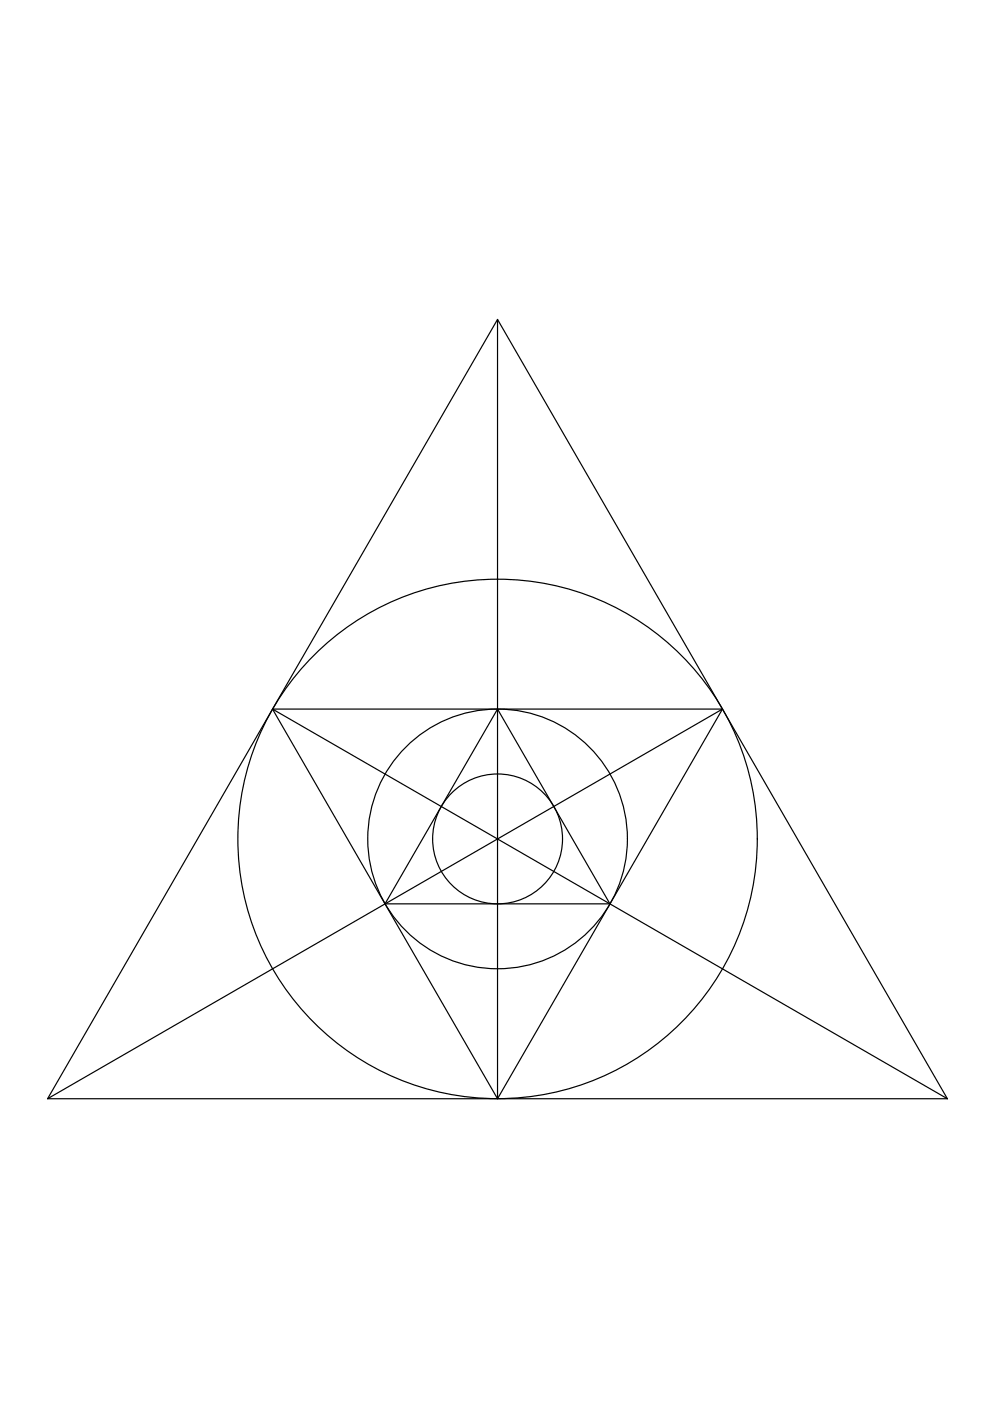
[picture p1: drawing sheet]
<svg xmlns="http://www.w3.org/2000/svg" width="210mm" height="297mm" viewBox="0 0 210 297" stroke-linecap="round" stroke-linejoin="round" font-family="sans-serif">
<!-- layer: 0 -->
<g fill="none" stroke="#000" stroke-width=".25">
<path d="M105.5 67.7l95.4 165.3h-190.8zM105.5 67.7v110.2l-95.4 55.1M57.8 150.3h95.4l-47.7 82.7zM57.8 150.3l47.7 27.6 47.7-27.6M105.5 150.3l23.8 41.3h-47.7zM105.5 233v-55.1l95.4 55.1"/>
<circle cx="105.5" cy="177.9" r="55.1"/>
<circle cx="105.5" cy="177.9" r="27.5"/>
<circle cx="105.5" cy="177.9" r="13.8"/>
</g>
</svg>
